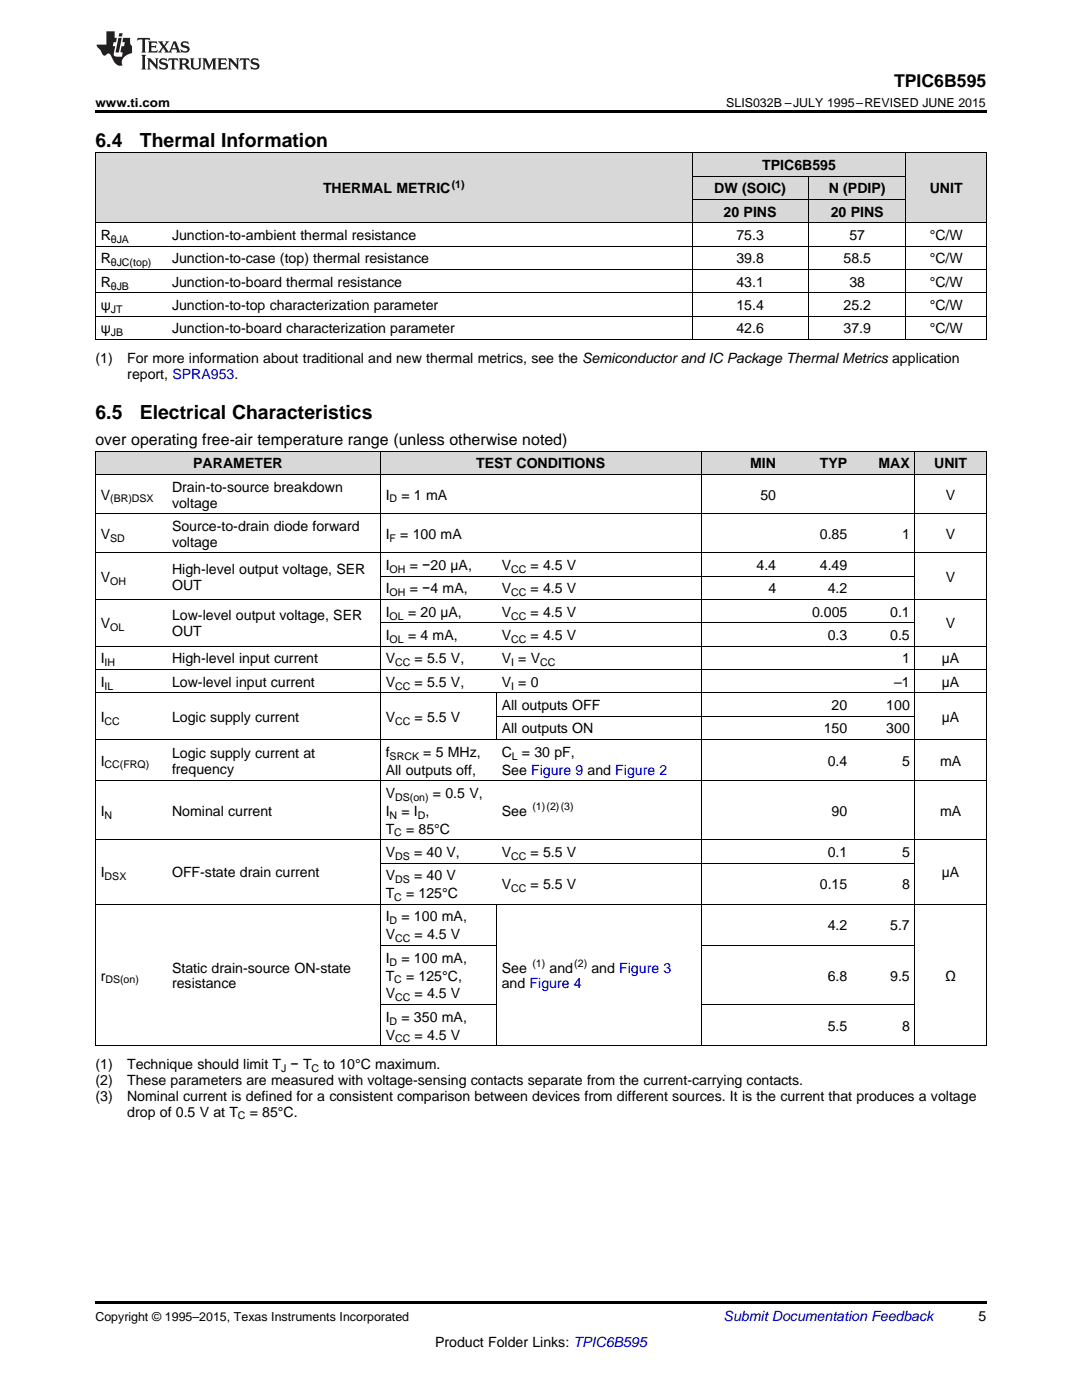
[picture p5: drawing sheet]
<svg xmlns="http://www.w3.org/2000/svg" width="216mm" height="279mm" viewBox="0 0 216 279" stroke-linecap="round" stroke-linejoin="round" font-family="sans-serif">
<defs><g id="words">
<g font-size="3.9">
<text x="19" y="29.3">6.4</text>
<text x="27.9" y="29.3">Thermal Information</text>
<text x="19" y="83.6">6.5</text>
<text x="27.9" y="83.6">Electrical Characteristics</text>
</g>
<text font-size="3.5" x="178.4" y="17.3">TPIC6B595</text>
<text font-size="3.2" x="19" y="88.8">over operating free-air temperature range (unless otherwise noted)</text>
<g font-size="2.8">
<text x="152.1" y="33.9">TPIC6B595</text>
<text x="64.5" y="38.6">THERMAL METRIC</text>
<text x="142.5" y="38.6">DW (SOIC)</text>
<text x="165.4" y="38.6">N (PDIP)</text>
<text x="185.5" y="38.6">UNIT</text>
<text x="20.1" y="47.9">R</text>
<text x="34.3" y="47.9">Junction-to-ambient thermal resistance</text>
<text x="144.4" y="43.3">20 PINS</text>
<text x="146.9" y="47.9">75.3</text>
<text x="165.8" y="43.3">20 PINS</text>
<text x="169.5" y="47.9">57</text>
<text x="185.5" y="47.9">°C/W</text>
<text x="20.1" y="52.6">R</text>
<text x="34.3" y="52.6">Junction-to-case (top) thermal resistance</text>
<text x="146.9" y="52.6">39.8</text>
<text x="168.3" y="52.6">58.5</text>
<text x="185.5" y="52.6">°C/W</text>
<text x="20.1" y="57.2">R</text>
<text x="34.3" y="57.2">Junction-to-board thermal resistance</text>
<text x="146.9" y="57.2">43.1</text>
<text x="169.5" y="57.2">38</text>
<text x="185.5" y="57.2">°C/W</text>
<text x="20.1" y="61.9">ψ</text>
<text x="34.3" y="61.9">Junction-to-top characterization parameter</text>
<text x="146.9" y="61.9">15.4</text>
<text x="168.3" y="61.9">25.2</text>
<text x="185.5" y="61.9">°C/W</text>
<text x="20.1" y="66.5">ψ</text>
<text x="34.3" y="66.5">Junction-to-board characterization parameter</text>
<text x="146.9" y="66.5">42.6</text>
<text x="168.3" y="66.5">37.9</text>
<text x="185.5" y="66.5">°C/W</text>
<text x="19" y="72.4">(1)</text>
<text x="25.4" y="72.4">For more information about traditional and new thermal metrics, see the Semiconductor and IC Package Thermal Metrics application</text>
<text x="25.4" y="75.6">report, SPRA953.</text>
<text x="38.6" y="93.5">PARAMETER</text>
<text x="95" y="93.5">TEST CONDITIONS</text>
<text x="149.7" y="93.5">MIN</text>
<text x="163.6" y="93.5">TYP</text>
<text x="175.3" y="93.5">MAX</text>
<text x="186.4" y="93.5">UNIT</text>
<text x="20.1" y="99.7">V</text>
<text x="34.3" y="98.1">Drain-to-source breakdown</text>
<text x="34.3" y="101.3">voltage</text>
<text x="77" y="99.7">I</text>
<text x="80.1" y="99.7">= 1 mA</text>
<text x="151.7" y="99.7">50</text>
<text x="188.7" y="99.7">V</text>
<text x="20.1" y="107.5">V</text>
<text x="34.3" y="105.9">Source-to-drain diode forward</text>
<text x="77" y="107.5">I</text>
<text x="79.9" y="107.5">= 100 mA</text>
<text x="163.6" y="107.5">0.85</text>
<text x="180" y="107.5">1</text>
<text x="188.7" y="107.5">V</text>
<text x="34.3" y="109.1">voltage</text>
<text x="77" y="113.8">I</text>
<text x="81.8" y="113.8">= −20 µA,</text>
<text x="100.1" y="113.8">V</text>
<text x="105.9" y="113.8">= 4.5 V</text>
<text x="151" y="113.8">4.4</text>
<text x="163.6" y="113.8">4.49</text>
<text x="20.1" y="116.1">V</text>
<text x="34.3" y="114.5">High-level output voltage, SER</text>
<text x="34.3" y="117.7">OUT</text>
<text x="77" y="118.4">I</text>
<text x="81.8" y="118.4">= −4 mA,</text>
<text x="100.1" y="118.4">V</text>
<text x="105.9" y="118.4">= 4.5 V</text>
<text x="153.3" y="118.4">4</text>
<text x="165.2" y="118.4">4.2</text>
<text x="188.7" y="116.1">V</text>
<text x="20.1" y="125.4">V</text>
<text x="34.3" y="123.8">Low-level output voltage, SER</text>
<text x="77" y="123.1">I</text>
<text x="81.4" y="123.1">= 20 µA,</text>
<text x="100.1" y="123.1">V</text>
<text x="105.9" y="123.1">= 4.5 V</text>
<text x="162" y="123.1">0.005</text>
<text x="177.6" y="123.1">0.1</text>
<text x="188.7" y="125.4">V</text>
<text x="34.3" y="127">OUT</text>
<text x="77" y="127.7">I</text>
<text x="81.4" y="127.7">= 4 mA,</text>
<text x="100.1" y="127.7">V</text>
<text x="105.9" y="127.7">= 4.5 V</text>
<text x="165.2" y="127.7">0.3</text>
<text x="177.6" y="127.7">0.5</text>
<text x="20.1" y="132.4">I</text>
<text x="20.1" y="137.1">I</text>
<text x="34.3" y="132.4">High-level input current</text>
<text x="34.3" y="137.1">Low-level input current</text>
<text x="77" y="132.4">V</text>
<text x="77" y="137.1">V</text>
<text x="82.7" y="132.4">= 5.5 V,</text>
<text x="82.7" y="137.1">= 5.5 V,</text>
<text x="100.1" y="132.4">V = V</text>
<text x="100.1" y="137.1">V = 0</text>
<text x="178.4" y="137.1">–1</text>
<text x="180" y="132.4">1</text>
<text x="187.9" y="132.4">µA</text>
<text x="187.9" y="137.1">µA</text>
<text x="100.1" y="141.7">All outputs OFF</text>
<text x="165.9" y="141.7">20</text>
<text x="176.8" y="141.7">100</text>
<text x="20.1" y="144">I</text>
<text x="34.3" y="144">Logic supply current</text>
<text x="77" y="144">V</text>
<text x="82.7" y="144">= 5.5 V</text>
<text x="100.1" y="146.4">All outputs ON</text>
<text x="164.4" y="146.4">150</text>
<text x="176.8" y="146.4">300</text>
<text x="187.9" y="144">µA</text>
<text x="20.1" y="152.8">I</text>
<text x="34.3" y="151.2">Logic supply current at</text>
<text x="34.3" y="154.4">frequency</text>
<text x="77" y="151">f</text>
<text x="77" y="154.6">All outputs off,</text>
<text x="84.5" y="151">= 5 MHz,</text>
<text x="100.1" y="151">C</text>
<text x="100.1" y="154.6">See Figure 9 and Figure 2</text>
<text x="104.2" y="151">= 30 pF,</text>
<text x="165.2" y="152.8">0.4</text>
<text x="180" y="152.8">5</text>
<text x="187.6" y="152.8">mA</text>
<text x="77" y="159.2">V</text>
<text x="86.4" y="159.2">= 0.5 V,</text>
<text x="20.1" y="162.8">I</text>
<text x="34.3" y="162.8">Nominal current</text>
<text x="77" y="162.8">I</text>
<text x="77" y="166.4">T</text>
<text x="80.1" y="162.8">= I ,</text>
<text x="81" y="166.4">= 85°C</text>
<text x="100.1" y="162.8">See</text>
<text x="165.9" y="162.8">90</text>
<text x="187.6" y="162.8">mA</text>
<text x="77" y="171">V</text>
<text x="82.6" y="171">= 40 V,</text>
<text x="100.1" y="171">V</text>
<text x="105.9" y="171">= 5.5 V</text>
<text x="165.2" y="171">0.1</text>
<text x="180" y="171">5</text>
<text x="20.1" y="175.1">I</text>
<text x="34.3" y="175.1">OFF-state drain current</text>
<text x="77" y="175.7">V</text>
<text x="77" y="179.2">T</text>
<text x="81" y="179.2">= 125°C</text>
<text x="82.6" y="175.7">= 40 V</text>
<text x="100.1" y="177.4">V</text>
<text x="105.9" y="177.4">= 5.5 V</text>
<text x="163.6" y="177.4">0.15</text>
<text x="180" y="177.4">8</text>
<text x="187.9" y="175.1">µA</text>
<text x="77" y="183.9">I</text>
<text x="80.1" y="183.9">= 100 mA,</text>
<text x="165.2" y="185.7">4.2</text>
<text x="177.6" y="185.7">5.7</text>
<text x="77" y="187.5">V</text>
<text x="82.7" y="187.5">= 4.5 V</text>
<text x="20.1" y="195.7">r</text>
<text x="34.3" y="194.1">Static drain-source ON-state</text>
<text x="34.3" y="197.3">resistance</text>
<text x="77" y="192.1">I</text>
<text x="77" y="195.7">T</text>
<text x="80.1" y="192.1">= 100 mA,</text>
<text x="81" y="195.7">= 125°C,</text>
<text x="100.1" y="194.1">See</text>
<text x="100.1" y="197.3">and Figure 4</text>
<text x="109.6" y="194.1">and</text>
<text x="118" y="194.1">and Figure 3</text>
<text x="165.2" y="195.7">6.8</text>
<text x="177.6" y="195.7">9.5</text>
<text x="188.6" y="195.7">Ω</text>
<text x="77" y="199.2">V</text>
<text x="77" y="203.9">I</text>
<text x="80.1" y="203.9">= 350 mA,</text>
<text x="82.7" y="199.2">= 4.5 V</text>
<text x="77" y="207.5">V</text>
<text x="82.7" y="207.5">= 4.5 V</text>
<text x="165.2" y="205.7">5.5</text>
<text x="180" y="205.7">8</text>
<text x="19" y="213.3">(1)</text>
<text x="25.4" y="213.3">Technique should limit T − T</text>
<text x="64.5" y="213.3">to 10°C maximum.</text>
<text x="19" y="216.5">(2)</text>
<text x="19" y="219.7">(3)</text>
<text x="25.4" y="216.5">These parameters are measured with voltage-sensing contacts separate from the current-carrying contacts.</text>
<text x="25.4" y="219.7">Nominal current is defined for a consistent comparison between devices from different sources. It is the current that produces a voltage</text>
<text x="25.4" y="222.8">drop of 0.5 V at T</text>
<text x="49.8" y="222.8">= 85°C.</text>
<text x="195.3" y="263.6">5</text>
<text x="86.8" y="268.9">Product Folder Links: TPIC6B595</text>
</g>
<text font-size="2.8" fill="#0000c8" x="144.4" y="263.6">Submit Documentation Feedback</text>
<g font-size="2.5">
<text x="19" y="21.4">www.ti.com</text>
<text x="144.9" y="21.4">SLIS032B –JULY 1995–REVISED JUNE 2015</text>
<text x="19" y="263.6">Copyright © 1995–2015, Texas Instruments Incorporated</text>
</g>
<g font-size="2.1">
<text x="90.1" y="37.5">(1)</text>
<text x="22.1" y="48.5">θJA</text>
<text x="22.1" y="53.1">θJC(top)</text>
<text x="22.1" y="57.8">θJB</text>
<text x="22.1" y="62.4">JT</text>
<text x="22.1" y="67.1">JB</text>
<text x="22" y="100.3">(BR)DSX</text>
<text x="77.8" y="100.3">D</text>
<text x="22" y="108.1">SD</text>
<text x="77.8" y="108.1">F</text>
<text x="22" y="116.7">OH</text>
<text x="77.8" y="114.3">OH</text>
<text x="77.8" y="119">OH</text>
<text x="102" y="114.3">CC</text>
<text x="102" y="119">CC</text>
<text x="22" y="126">OL</text>
<text x="77.8" y="123.6">OL</text>
<text x="102" y="123.6">CC</text>
<text x="77.8" y="128.3">OL</text>
<text x="102" y="128.3">CC</text>
<text x="20.9" y="133">IH</text>
<text x="20.9" y="137.6">IL</text>
<text x="78.8" y="133">CC</text>
<text x="78.8" y="137.6">CC</text>
<text x="102" y="133">I</text>
<text x="102" y="137.6">I</text>
<text x="107.8" y="133">CC</text>
<text x="20.9" y="144.6">CC</text>
<text x="78.8" y="144.6">CC</text>
<text x="20.9" y="153.4">CC(FRQ)</text>
<text x="77.8" y="151.6">SRCK</text>
<text x="102.1" y="151.6">L</text>
<text x="78.8" y="159.8">DS(on)</text>
<text x="106.2" y="161.7">(1)(2)(3)</text>
<text x="20.9" y="163.4">N</text>
<text x="77.8" y="163.4">N</text>
<text x="78.7" y="166.9">C</text>
<text x="83.4" y="163.4">D</text>
<text x="78.8" y="171.6">DS</text>
<text x="102" y="171.6">CC</text>
<text x="20.9" y="175.7">DSX</text>
<text x="78.7" y="179.8">C</text>
<text x="78.8" y="176.2">DS</text>
<text x="102" y="178">CC</text>
<text x="77.8" y="184.5">D</text>
<text x="78.8" y="188">CC</text>
<text x="21" y="196.3">DS(on)</text>
<text x="77.8" y="192.7">D</text>
<text x="78.7" y="196.3">C</text>
<text x="106.2" y="193">(1)</text>
<text x="114.6" y="193">(2)</text>
<text x="78.8" y="199.8">CC</text>
<text x="77.8" y="204.5">D</text>
<text x="78.8" y="208">CC</text>
<text x="56.1" y="213.9">J</text>
<text x="62.2" y="213.9">C</text>
<text x="47.5" y="223.4">C</text>
</g>
</g></defs>
<g fill="#d8d8d8">
<path d="M19 90.1h14.3v4.6h-14.3z"/>
<path d="M33.3 90.1h42.6v4.6h-42.6z"/>
<path d="M75.9 90.1h23.2v4.6h-23.2z"/>
<path d="M99.1 90.1h40.8v4.6h-40.8z"/>
<path d="M139.9 90.1h16v4.6h-16z"/>
<path d="M155.9 90.1h14.3v4.6h-14.3z"/>
<path d="M170.2 90.1h12.4v4.6h-12.4z"/>
<path d="M182.6 90.1h14.2v4.6h-14.2z"/>
<path d="M19 30.6h14.3v13.9h-14.3z"/>
<path d="M33.3 30.6h104.8v13.9h-104.8z"/>
<path d="M138.1 39.9h23.2v4.6h-23.2z"/>
<path d="M161.3 39.9h19.5v4.6h-19.5z"/>
<path d="M180.8 30.6h16v13.9h-16z"/>
<path d="M138.1 35.2h23.2v4.7h-23.2z"/>
<path d="M161.3 35.2h19.5v4.7h-19.5z"/>
<path d="M138.1 30.6h23.2v4.6h-23.2z"/>
<path d="M161.3 30.6h19.5v4.6h-19.5z"/>
</g>
<g fill="#000">
<path d="M19 22h177.8v.5h-177.8zM19 67.8h.2zM138 67.8h.1zM161.2 67.8h.1zM180.7 67.8h.1zM196.7 67.8h.1zM19 208.7h.2zM75.8 208.7h.1zM99 208.7h.1zM139.8 208.7h.1zM182.5 208.7h.1zM196.7 208.7h.1z"/>
<path d="M19 259.7h177.8v.5h-177.8z"/>
</g>
<g fill="none" stroke="#000" stroke-width=".2">
<path d="M19 30.5h177.8M19.1 30.5v37.3M138.1 30.5v37.3M138.1 39.8h42.7M138.1 35.2h42.7M161.2 35.2v32.6M180.8 30.5v37.3M196.8 30.5v37.3M19 58.4h177.8M19 53.8h177.8M19 49.1h177.8M19 44.5h177.8"/>
<path d="M19 67.8h177.8M19 63.1h177.8M19 94.7h177.8M19 90h177.8M19.1 90v118.7M75.9 90v118.7M139.9 90v118.7M182.5 90v118.7M196.8 90v118.7M19 119.6h177.8M19 110.3h177.8M19 102.5h177.8"/>
<path d="M75.9 115h106.7M19 138.3h177.8M19 133.6h177.8M19 129h177.8M75.9 124.3h106.7M99 138.3v9.3M19 155.8h177.8M19 147.6h177.8M99.1 142.9h83.5M19 167.6h177.8M75.9 172.2h106.7M19 180.5h177.8"/>
<path d="M75.9 188.7h23.1M99 180.5v28.2M139.9 188.7h42.7M19 208.7h177.8M75.9 200.5h23.1M139.9 200.5h42.7"/>
</g>
<g fill="#231f20">
<path d="M27.5 7.6l-.1 .5 .4-.2h.6v.1v2.1l-.2 .4h1l-.3-.4v-2.1l.1-.1h.5l.5 .2-.2-.5zM29.5 8.3l.2 .3v1.5l-.2 .4h1.8l.2-.6a1.04 1.04 0 0 1-1.3 .2v-.7h.6l.3 .2v-.6l-.3 .2h-.6v-.6l.8-.1 .4 .3-.2-.5zM31.5 8.3l.9 1.1-.9 1.1h.8l-.2-.2 .5-.7 .4 .7-.2 .2h1.5l-.1-.2 .1-.4h.9l.1 .4-.2 .2h1l-.3-.3-.7-1.9h-.5l-.9 2-.8-1 .9-1h-.8l.1 .3-.3 .5-.4-.6 .2-.2zM34.7 8.6l.4 1h-.7zM36.3 8.4a.63 .63 0 0 0-.2 .7 .63 .63 0 0 0 .6 .4l.6 .2 .1 .2a.75 .75 0 0 1-.7 .4 .75 .75 0 0 1-.6-.5l.1 .7 .1-.1a1.11 1.11 0 0 0 1.5-.6 1.13 1.13 0 0 0-1.2-.8l-.1-.4a1.04 1.04 0 0 1 1.2 .2l-.2-.5-.1 .1-.5-.2zM28.2 10.9l.2 .4v2.2l-.2 .4h1l-.3-.4v-2.2l.3-.4zM29.3 11.6l.3 .4v1.5l-.3 .4h.8l-.2-.4v-1.3l1.5 1.7v-1.9l.2-.4h-.7l.2 .4v.9l-1.1-1.3zM32 11.8a.62 .62 0 0 0-.2 .7 .62 .62 0 0 0 .6 .4l.6 .1 .1 .3a.76 .76 0 0 1-.7 .3 .76 .76 0 0 1-.6-.4l.1 .7 .1-.1a1.11 1.11 0 0 0 1.5-.6 1.13 1.13 0 0 0-1.2-.8l-.1-.4a1.04 1.04 0 0 1 1.2 .2l-.2-.6-.1 .1-.5-.1zM33.7 11.6l-.2 .6a.61 .61 0 0 1 .8-.3v1.6l-.2 .4h.9l-.2-.4v-1.6a.63 .63 0 0 1 .8 .3l-.2-.6zM35.6 11.6l.3 .4v1.5l-.3 .4h1l-.2-.2v-.8l.5 .2a.76 .76 0 0 0 1.2 .7l-1-1a.58 .58 0 0 0 .6-.5 .58 .58 0 0 0-.5-.6zM36.4 11.9h.1a.45 .45 0 0 1 .5 .1 .45 .45 0 0 1 .1 .5l-.7 .2zM37.9 11.6l.2 .2a2.17 2.17 0 0 0 .3 1.9 .99 .99 0 0 0 1.6-.6v-1.1l.2-.4h-.7l.2 .2a1.92 1.92 0 0 1-.2 1.8 .6 .6 0 0 1-.9-.5v-1.1l.2-.4zM40.4 11.6l.2 .4v1.5l-.2 .4h.7l-.2-.4v-1.4l.8 1.8 .8-1.8v1.4l-.2 .4h.9l-.2-.4v-1.5l.2-.4h-.8l-.6 1.5-.6-1.5zM43.4 11.6l.2 .4v1.5l-.2 .4h1.8l.2-.6a1.04 1.04 0 0 1-1.3 .1v-.6h.5l.4 .2v-.6l-.4 .2h-.5v-.7h.8l.3 .3-.1-.6zM45.5 11.6l.2 .4v1.5l-.2 .4h.7l-.2-.4v-1.3l1.5 1.7v-1.9l.2-.4h-.7l.2 .4v.9l-1.1-1.3zM47.9 11.6l-.1 .6a.61 .61 0 0 1 .8-.3v1.6l-.3 .4h1l-.3-.4 .1-1.6a.63 .63 0 0 1 .7 .3l-.1-.6zM50.2 11.8a.62 .62 0 0 0-.2 .7 .62 .62 0 0 0 .6 .4l.6 .1 .2 .3a.76 .76 0 0 1-.8 .3 .76 .76 0 0 1-.6-.4l.1 .7 .2-.1a1.11 1.11 0 0 0 1.5-.6 1.13 1.13 0 0 0-1.3-.8l-.1-.4a1.04 1.04 0 0 1 1.2 .2l-.1-.6-.2 .1-.5-.1z"/>
<path d="M21.2 6.3v2.6h-1.9l.1 .4 .7 .9a.91 .91 0 0 0 1 .8 .56 .56 0 0 1 .5-.3 .56 .56 0 0 1 .5 .3l.4 .8a1.53 1.53 0 0 0 1.9 1.2 1.54 1.54 0 0 1 1-2.1l.9-.3v-1.4a1.52 1.52 0 0 1-.3-1.6h-1.4l-.2 .8h.5l-.2 .8h-.4l-.2 1v.2l.4 .1-.2 .8a1.93 1.93 0 0 1-1.6-.3l.3-1.8h-.5l.2-.8h.4l.2-.8h-.4v-1.3zM23.6 7.6l-.6 2.9h.7l.6-2.9zM23.8 6.6l-.1 .7h.6l.2-.7z"/>
</g>
<use href="#words"/>
</svg>
